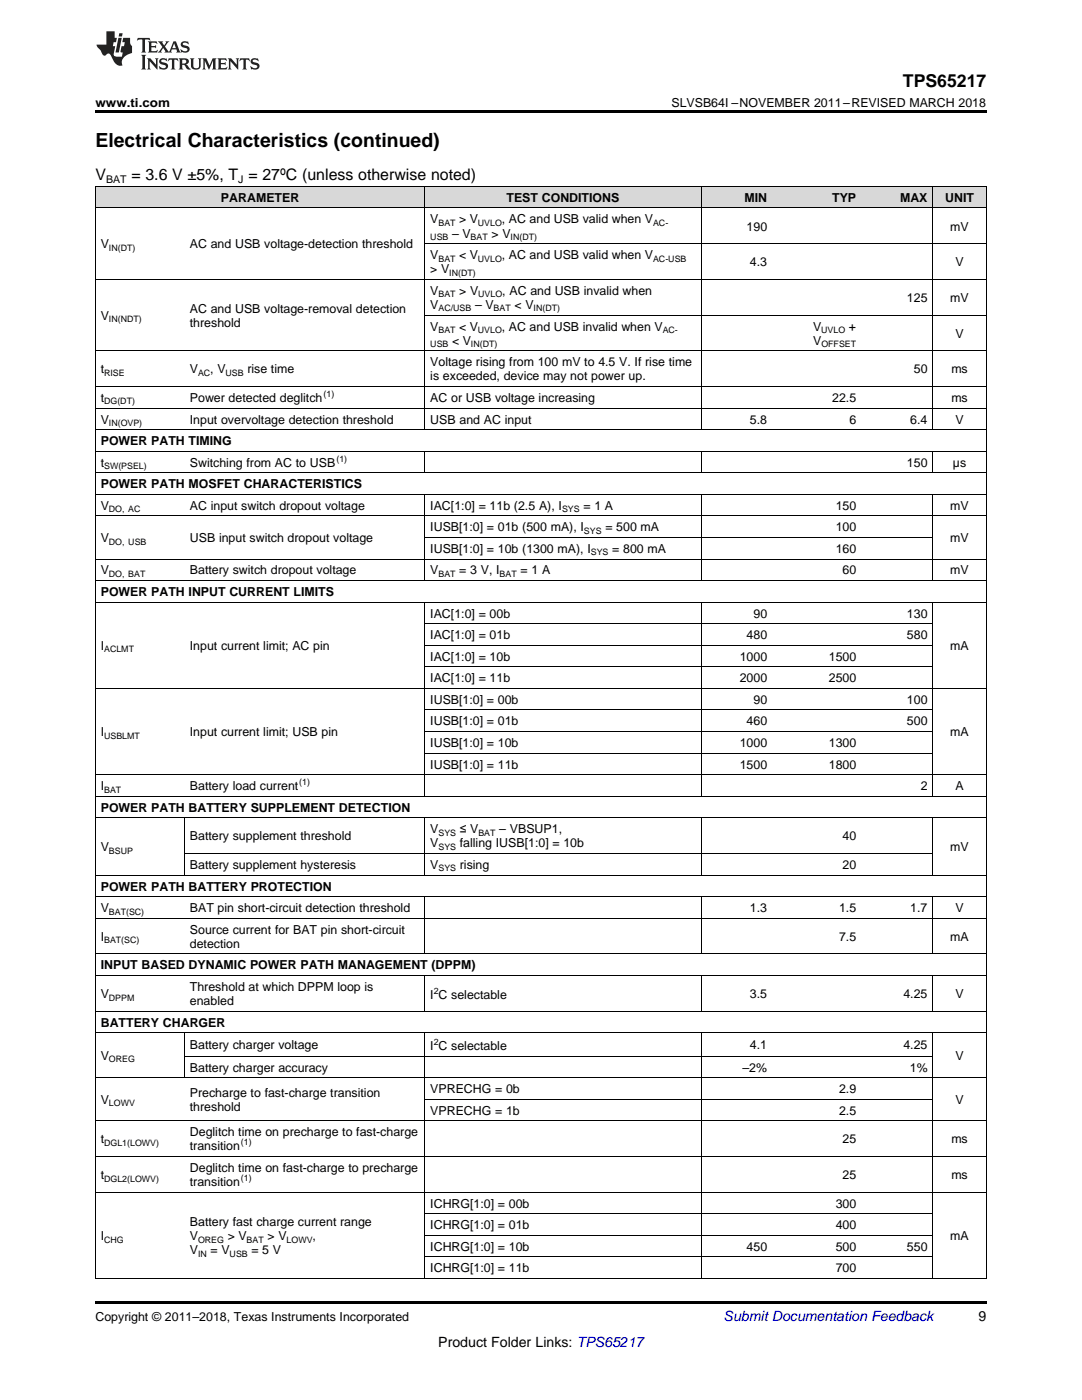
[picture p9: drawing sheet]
<svg xmlns="http://www.w3.org/2000/svg" width="216mm" height="279mm" viewBox="0 0 216 279" stroke-linecap="round" stroke-linejoin="round" font-family="sans-serif">
<defs><g id="words">
<text font-size="3.9" x="19" y="29.3">Electrical Characteristics (continued)</text>
<text font-size="3.5" x="180.2" y="17.3">TPS65217</text>
<g font-size="3.2">
<text x="19" y="36">V</text>
<text x="26.2" y="36">= 3.6 V ±5%, T = 27ºC (unless otherwise noted)</text>
</g>
<text font-size="2.8" fill="#0000c8" x="144.4" y="263.6">Submit Documentation Feedback</text>
<g font-size="2.8">
<text x="195.3" y="263.6">9</text>
<text x="87.5" y="268.9">Product Folder Links: TPS65217</text>
</g>
<g font-size="2.5">
<text x="19" y="21.4">www.ti.com</text>
<text x="134" y="21.4">SLVSB64I –NOVEMBER 2011–REVISED MARCH 2018</text>
<text x="44.1" y="40.3">PARAMETER</text>
<text x="101.1" y="40.3">TEST CONDITIONS</text>
<text x="148.6" y="40.3">MIN</text>
<text x="166.1" y="40.3">TYP</text>
<text x="179.6" y="40.3">MAX</text>
<text x="188.6" y="40.3">UNIT</text>
<text x="85.9" y="44.6">V</text>
<text x="90.2" y="47.4">– V</text>
<text x="91.6" y="44.6">&gt; V</text>
<text x="98.1" y="47.4">&gt; V</text>
<text x="100.2" y="44.6">, AC and USB valid when V</text>
<text x="149" y="46">190</text>
<text x="189.6" y="46">mV</text>
<text x="20.1" y="49.6">V</text>
<text x="37.9" y="49.6">AC and USB voltage-detection threshold</text>
<text x="85.9" y="51.7">V</text>
<text x="91.6" y="51.7">&lt; V</text>
<text x="100.2" y="51.7">, AC and USB valid when V</text>
<text x="149.6" y="53.1">4.3</text>
<text x="190.6" y="53.1">V</text>
<text x="85.9" y="54.5">&gt; V</text>
<text x="85.9" y="58.8">V</text>
<text x="91.7" y="58.8">&gt; V</text>
<text x="100.2" y="58.8">, AC and USB invalid when</text>
<text x="20.1" y="63.8">V</text>
<text x="37.9" y="62.4">AC and USB voltage-removal detection</text>
<text x="37.9" y="65.2">threshold</text>
<text x="85.9" y="61.7">V</text>
<text x="85.9" y="66">V</text>
<text x="91.6" y="66">&lt; V</text>
<text x="94.8" y="61.7">– V</text>
<text x="100.2" y="66">, AC and USB invalid when V</text>
<text x="102.7" y="61.7">&lt; V</text>
<text x="162.2" y="66">V</text>
<text x="169.4" y="66">+</text>
<text x="181" y="60.3">125</text>
<text x="189.6" y="60.3">mV</text>
<text x="90.2" y="68.8">&lt; V</text>
<text x="162.3" y="68.8">V</text>
<text x="190.6" y="67.4">V</text>
<text x="20.1" y="74.5">t</text>
<text x="37.9" y="74.5">V</text>
<text x="42" y="74.5">, V</text>
<text x="49.4" y="74.5">rise time</text>
<text x="85.9" y="73.1">Voltage rising from 100 mV to 4.5 V. If rise time</text>
<text x="85.9" y="75.9">is exceeded, device may not power up.</text>
<text x="182.4" y="74.5">50</text>
<text x="189.8" y="74.5">ms</text>
<text x="20.1" y="80.2">t</text>
<text x="37.9" y="80.2">Power detected deglitch</text>
<text x="85.9" y="80.2">AC or USB voltage increasing</text>
<text x="166.1" y="80.2">22.5</text>
<text x="189.8" y="80.2">ms</text>
<text x="20.1" y="84.5">V</text>
<text x="20.1" y="88.8">POWER PATH TIMING</text>
<text x="37.9" y="84.5">Input overvoltage detection threshold</text>
<text x="85.9" y="84.5">USB and AC input</text>
<text x="149.6" y="84.5">5.8</text>
<text x="169.5" y="84.5">6</text>
<text x="181.6" y="84.5">6.4</text>
<text x="190.6" y="84.5">V</text>
<text x="20.1" y="93.1">t</text>
<text x="37.9" y="93.1">Switching from AC to USB</text>
<text x="181" y="93.1">150</text>
<text x="190.1" y="93.1">µs</text>
<text x="20.1" y="97.4">POWER PATH MOSFET CHARACTERISTICS</text>
<text x="20.1" y="101.7">V</text>
<text x="37.9" y="101.7">AC input switch dropout voltage</text>
<text x="85.9" y="101.7">IAC[1:0] = 11b (2.5 A), I</text>
<text x="116.4" y="101.7">= 1 A</text>
<text x="166.8" y="101.7">150</text>
<text x="189.6" y="101.7">mV</text>
<text x="85.9" y="106">IUSB[1:0] = 01b (500 mA), I</text>
<text x="120.8" y="106">= 500 mA</text>
<text x="166.8" y="106">100</text>
<text x="20.1" y="108.2">V</text>
<text x="37.9" y="108.2">USB input switch dropout voltage</text>
<text x="85.9" y="110.3">IUSB[1:0] = 10b (1300 mA), I</text>
<text x="122.2" y="110.3">= 800 mA</text>
<text x="166.8" y="110.3">160</text>
<text x="189.6" y="108.2">mV</text>
<text x="20.1" y="114.7">V</text>
<text x="20.1" y="119">POWER PATH INPUT CURRENT LIMITS</text>
<text x="37.9" y="114.7">Battery switch dropout voltage</text>
<text x="85.9" y="114.7">V</text>
<text x="91.7" y="114.7">= 3 V, I</text>
<text x="103.9" y="114.7">= 1 A</text>
<text x="168.1" y="114.7">60</text>
<text x="189.6" y="114.7">mV</text>
<text x="85.9" y="123.3">IAC[1:0] = 00b</text>
<text x="150.4" y="123.3">90</text>
<text x="181" y="123.3">130</text>
<text x="20.1" y="129.7">I</text>
<text x="37.9" y="129.7">Input current limit; AC pin</text>
<text x="85.9" y="127.6">IAC[1:0] = 01b</text>
<text x="85.9" y="131.9">IAC[1:0] = 10b</text>
<text x="147.6" y="131.9">1000</text>
<text x="149" y="127.6">480</text>
<text x="165.4" y="131.9">1500</text>
<text x="181" y="127.6">580</text>
<text x="189.6" y="129.7">mA</text>
<text x="85.9" y="136.2">IAC[1:0] = 11b</text>
<text x="147.6" y="136.2">2000</text>
<text x="165.4" y="136.2">2500</text>
<text x="85.9" y="140.5">IUSB[1:0] = 00b</text>
<text x="150.4" y="140.5">90</text>
<text x="181" y="140.5">100</text>
<text x="20.1" y="146.9">I</text>
<text x="37.9" y="146.9">Input current limit; USB pin</text>
<text x="85.9" y="144.8">IUSB[1:0] = 01b</text>
<text x="85.9" y="149.1">IUSB[1:0] = 10b</text>
<text x="147.6" y="149.1">1000</text>
<text x="149" y="144.8">460</text>
<text x="165.4" y="149.1">1300</text>
<text x="181" y="144.8">500</text>
<text x="189.6" y="146.9">mA</text>
<text x="85.9" y="153.4">IUSB[1:0] = 11b</text>
<text x="147.6" y="153.4">1500</text>
<text x="165.4" y="153.4">1800</text>
<text x="20.1" y="157.7">I</text>
<text x="20.1" y="162">POWER PATH BATTERY SUPPLEMENT DETECTION</text>
<text x="37.9" y="157.7">Battery load current</text>
<text x="183.7" y="157.7">2</text>
<text x="190.6" y="157.7">A</text>
<text x="37.9" y="167.7">Battery supplement threshold</text>
<text x="85.9" y="166.3">V</text>
<text x="91.8" y="166.3">≤ V</text>
<text x="99.6" y="166.3">– VBSUP1,</text>
<text x="168.1" y="167.7">40</text>
<text x="20.1" y="169.9">V</text>
<text x="37.9" y="173.4">Battery supplement hysteresis</text>
<text x="85.9" y="169.1">V</text>
<text x="85.9" y="173.4">V</text>
<text x="91.8" y="169.1">falling IUSB[1:0] = 10b</text>
<text x="91.8" y="173.4">rising</text>
<text x="168.1" y="173.4">20</text>
<text x="189.6" y="169.9">mV</text>
<text x="20.1" y="177.7">POWER PATH BATTERY PROTECTION</text>
<text x="20.1" y="182">V</text>
<text x="37.9" y="182">BAT pin short-circuit detection threshold</text>
<text x="149.6" y="182">1.3</text>
<text x="167.4" y="182">1.5</text>
<text x="181.6" y="182">1.7</text>
<text x="190.6" y="182">V</text>
<text x="20.1" y="187.7">I</text>
<text x="37.9" y="186.3">Source current for BAT pin short-circuit</text>
<text x="37.9" y="189.2">detection</text>
<text x="167.4" y="187.7">7.5</text>
<text x="189.6" y="187.7">mA</text>
<text x="20.1" y="193.5">INPUT BASED DYNAMIC POWER PATH MANAGEMENT (DPPM)</text>
<text x="37.9" y="197.8">Threshold at which DPPM loop is</text>
<text x="20.1" y="199.2">V</text>
<text x="37.9" y="200.6">enabled</text>
<text x="85.9" y="199.4">I C selectable</text>
<text x="149.6" y="199.2">3.5</text>
<text x="180.3" y="199.2">4.25</text>
<text x="190.6" y="199.2">V</text>
<text x="20.1" y="204.9">BATTERY CHARGER</text>
<text x="37.9" y="209.4">Battery charger voltage</text>
<text x="85.9" y="209.5">I C selectable</text>
<text x="149.6" y="209.4">4.1</text>
<text x="180.3" y="209.4">4.25</text>
<text x="20.1" y="211.5">V</text>
<text x="37.9" y="213.9">Battery charger accuracy</text>
<text x="148.2" y="213.9">–2%</text>
<text x="181.5" y="213.9">1%</text>
<text x="190.6" y="211.5">V</text>
<text x="20.1" y="220.3">V</text>
<text x="37.9" y="218.9">Precharge to fast-charge transition</text>
<text x="37.9" y="221.7">threshold</text>
<text x="85.9" y="218.2">VPRECHG = 0b</text>
<text x="167.4" y="218.2">2.9</text>
<text x="190.6" y="220.3">V</text>
<text x="37.9" y="226.8">Deglitch time on precharge to fast-charge</text>
<text x="85.9" y="222.5">VPRECHG = 1b</text>
<text x="167.4" y="222.5">2.5</text>
<text x="20.1" y="228.2">t</text>
<text x="37.9" y="229.6">transition</text>
<text x="37.9" y="233.9">Deglitch time on fast-charge to precharge</text>
<text x="168.1" y="228.2">25</text>
<text x="189.8" y="228.2">ms</text>
<text x="20.1" y="235.3">t</text>
<text x="37.9" y="236.7">transition</text>
<text x="168.1" y="235.3">25</text>
<text x="189.8" y="235.3">ms</text>
<text x="37.9" y="244.7">Battery fast charge current range</text>
<text x="85.9" y="241">ICHRG[1:0] = 00b</text>
<text x="85.9" y="245.3">ICHRG[1:0] = 01b</text>
<text x="166.8" y="241">300</text>
<text x="166.8" y="245.3">400</text>
<text x="20.1" y="247.5">I</text>
<text x="37.9" y="247.5">V</text>
<text x="37.9" y="250.3">V</text>
<text x="42" y="250.3">= V</text>
<text x="45.4" y="247.5">&gt; V</text>
<text x="50.2" y="250.3">= 5 V</text>
<text x="53.4" y="247.5">&gt; V</text>
<text x="62.4" y="247.5">,</text>
<text x="85.9" y="249.6">ICHRG[1:0] = 10b</text>
<text x="149" y="249.6">450</text>
<text x="166.8" y="249.6">500</text>
<text x="181" y="249.6">550</text>
<text x="189.6" y="247.5">mA</text>
<text x="85.9" y="253.9">ICHRG[1:0] = 11b</text>
<text x="166.8" y="253.9">700</text>
<text x="19" y="263.6">Copyright © 2011–2018, Texas Instruments Incorporated</text>
</g>
<g font-size="2.1">
<text x="21.2" y="36.6">BAT</text>
<text x="47.6" y="36.6">J</text>
</g>
<g font-size="1.8">
<text x="85.9" y="47.9">USB</text>
<text x="87.5" y="45.1">BAT</text>
<text x="93.9" y="47.9">BAT</text>
<text x="95.4" y="45.1">UVLO</text>
<text x="101.9" y="47.9">IN(DT)</text>
<text x="130.3" y="45.1">AC-</text>
<text x="21.7" y="50.1">IN(DT)</text>
<text x="87.5" y="52.2">BAT</text>
<text x="95.4" y="52.2">UVLO</text>
<text x="130.3" y="52.2">AC-USB</text>
<text x="87.5" y="59.3">BAT</text>
<text x="89.6" y="55">IN(DT)</text>
<text x="95.4" y="59.3">UVLO</text>
<text x="21.7" y="64.3">IN(NDT)</text>
<text x="87.5" y="62.2">AC/USB</text>
<text x="98.5" y="62.2">BAT</text>
<text x="106.5" y="62.2">IN(DT)</text>
<text x="85.9" y="69.3">USB</text>
<text x="87.5" y="66.5">BAT</text>
<text x="94" y="69.3">IN(DT)</text>
<text x="95.4" y="66.5">UVLO</text>
<text x="132.2" y="66.5">AC-</text>
<text x="163.9" y="66.5">UVLO</text>
<text x="163.9" y="69.3">OFFSET</text>
<text x="20.8" y="75">RISE</text>
<text x="39.5" y="75">AC</text>
<text x="45" y="75">USB</text>
<text x="20.8" y="80.7">DG(DT)</text>
<text x="64.6" y="79.2">(1)</text>
<text x="21.7" y="85">IN(OVP)</text>
<text x="20.8" y="93.6">SW(PSEL)</text>
<text x="67.1" y="92.1">(1)</text>
<text x="21.7" y="102.2">DO, AC</text>
<text x="112.1" y="102.2">SYS</text>
<text x="116.5" y="106.5">SYS</text>
<text x="21.7" y="108.7">DO, USB</text>
<text x="117.9" y="110.8">SYS</text>
<text x="21.7" y="115.1">DO, BAT</text>
<text x="87.5" y="115.1">BAT</text>
<text x="99.7" y="115.1">BAT</text>
<text x="20.8" y="130.2">ACLMT</text>
<text x="20.8" y="147.4">USBLMT</text>
<text x="20.8" y="158.2">BAT</text>
<text x="59.7" y="156.7">(1)</text>
<text x="87.5" y="166.8">SYS</text>
<text x="95.5" y="166.8">BAT</text>
<text x="21.7" y="170.4">BSUP</text>
<text x="87.5" y="169.6">SYS</text>
<text x="87.5" y="173.9">SYS</text>
<text x="21.7" y="182.5">BAT(SC)</text>
<text x="20.8" y="188.2">BAT(SC)</text>
<text x="21.7" y="199.7">DPPM</text>
<text x="86.5" y="198.4">2</text>
<text x="86.5" y="208.6">2</text>
<text x="21.7" y="212">OREG</text>
<text x="21.7" y="220.8">LOWV</text>
<text x="20.8" y="228.7">DGL1(LOWV)</text>
<text x="48.1" y="228.6">(1)</text>
<text x="20.8" y="235.8">DGL2(LOWV)</text>
<text x="48.1" y="235.7">(1)</text>
<text x="20.8" y="248">CHG</text>
<text x="39.5" y="248">OREG</text>
<text x="39.5" y="250.8">IN</text>
<text x="45.8" y="250.8">USB</text>
<text x="49.2" y="248">BAT</text>
<text x="57.2" y="248">LOWV</text>
</g>
</g></defs>
<g fill="#d8d8d8">
<path d="M19 37.3h17.8v4.3h-17.8z"/>
<path d="M36.8 37.3h48v4.3h-48z"/>
<path d="M84.8 37.3h32v4.3h-32z"/>
<path d="M116.8 37.3h23.1v4.3h-23.1z"/>
<path d="M139.9 37.3h14.3v4.3h-14.3z"/>
<path d="M154.2 37.3h17.7v4.3h-17.7z"/>
<path d="M171.9 37.3h14.3v4.3h-14.3z"/>
<path d="M186.2 37.3h10.6v4.3h-10.6z"/>
</g>
<path d="M19 22h177.8v.5h-177.8zM19 259.7h177.8v.5h-177.8z" fill="#000"/>
<g fill="none" stroke="#000" stroke-width=".2">
<path d="M19 37.2h177.8v218M19.1 37.2v218M84.8 37.2v48.6M139.9 37.2v48.6M186.1 37.2v48.6M19 55.8h177.8M19 41.5h177.8M84.8 48.6h112M19 77.1h177.8M19 70h177.8M84.8 62.9h112M19 98.7h177.8"/>
<path d="M19 94.4h177.8M19 90h177.8M19 85.7h177.8M19 81.4h177.8M84.8 90.1v4.3M84.8 98.7v17.2M139.9 90.1v4.3M139.9 98.7v17.2M186.1 90.1v4.3M186.1 98.7v17.2M19 115.9h177.8M19 111.6h177.8"/>
<path d="M19 103h177.8M84.8 107.3h101.4M19 137.4h177.8M19 120.2h177.8M84.8 120.2v38.8M84.8 133.1h101.4M84.8 128.8h101.4M84.8 124.5h101.4M139.9 120.2v38.8M186.1 120.2v38.8M19 158.9h177.8M19 154.6h177.8"/>
<path d="M84.8 150.3h101.4M84.8 146h101.4M84.8 141.7h101.4M19 178.9h177.8M19 174.6h177.8M19 163.2h177.8M36.8 163.3v11.4M36.8 170.3h149.4M84.8 163.3v11.4M84.8 179v11.4M139.9 163.3v11.4M139.9 179v11.4"/>
<path d="M186.1 163.3v11.4M186.1 179v11.4M19 194.7h177.8M19 190.4h177.8M19 183.3h177.8M84.8 194.7v7.2M139.9 194.7v7.2M186.1 194.7v7.2M19 215.1h177.8M19 206.1h177.8M19 201.8h177.8M36.8 206.2v8.9"/>
<path d="M36.8 210.8h149.4M84.8 206.2v49M84.8 219.4h101.4M139.9 206.2v49M186.1 206.2v49M19 237.9h177.8M19 230.8h177.8M19 223.7h177.8M19 255.1h177.8M84.8 250.8h101.4M84.8 246.5h101.4M84.8 242.2h101.4"/>
</g>
<g fill="#231f20">
<path d="M27.5 7.6l-.1 .5 .4-.2h.6v.1v2.1l-.2 .4h1l-.3-.4v-2.1l.1-.1h.5l.5 .2-.2-.5zM29.5 8.3l.2 .3v1.5l-.2 .4h1.8l.2-.6a1.04 1.04 0 0 1-1.3 .2v-.7h.6l.3 .2v-.6l-.3 .2h-.6v-.6l.8-.1 .4 .3-.2-.5zM31.5 8.3l.9 1.1-.9 1.1h.8l-.2-.2 .5-.7 .4 .7-.2 .2h1.5l-.1-.2 .1-.4h.9l.1 .4-.2 .2h1l-.3-.3-.7-1.9h-.5l-.9 2-.8-1 .9-1h-.8l.1 .3-.3 .5-.4-.6 .2-.2zM34.7 8.6l.4 1h-.7zM36.3 8.4a.63 .63 0 0 0-.2 .7 .63 .63 0 0 0 .6 .4l.6 .2 .1 .2a.75 .75 0 0 1-.7 .4 .75 .75 0 0 1-.6-.5l.1 .7 .1-.1a1.11 1.11 0 0 0 1.5-.6 1.13 1.13 0 0 0-1.2-.8l-.1-.4a1.04 1.04 0 0 1 1.2 .2l-.2-.5-.1 .1-.5-.2zM28.2 10.9l.2 .4v2.2l-.2 .4h1l-.3-.4v-2.2l.3-.4zM29.3 11.6l.3 .4v1.5l-.3 .4h.8l-.2-.4v-1.3l1.5 1.7v-1.9l.2-.4h-.7l.2 .4v.9l-1.1-1.3zM32 11.8a.62 .62 0 0 0-.2 .7 .62 .62 0 0 0 .6 .4l.6 .1 .1 .3a.76 .76 0 0 1-.7 .3 .76 .76 0 0 1-.6-.4l.1 .7 .1-.1a1.11 1.11 0 0 0 1.5-.6 1.13 1.13 0 0 0-1.2-.8l-.1-.4a1.04 1.04 0 0 1 1.2 .2l-.2-.6-.1 .1-.5-.1zM33.7 11.6l-.2 .6a.61 .61 0 0 1 .8-.3v1.6l-.2 .4h.9l-.2-.4v-1.6a.63 .63 0 0 1 .8 .3l-.2-.6zM35.6 11.6l.3 .4v1.5l-.3 .4h1l-.2-.2v-.8l.5 .2a.76 .76 0 0 0 1.2 .7l-1-1a.58 .58 0 0 0 .6-.5 .58 .58 0 0 0-.5-.6zM36.4 11.9h.1a.45 .45 0 0 1 .5 .1 .45 .45 0 0 1 .1 .5l-.7 .2zM37.9 11.6l.2 .2a2.17 2.17 0 0 0 .3 1.9 .99 .99 0 0 0 1.6-.6v-1.1l.2-.4h-.7l.2 .2a1.92 1.92 0 0 1-.2 1.8 .6 .6 0 0 1-.9-.5v-1.1l.2-.4zM40.4 11.6l.2 .4v1.5l-.2 .4h.7l-.2-.4v-1.4l.8 1.8 .8-1.8v1.4l-.2 .4h.9l-.2-.4v-1.5l.2-.4h-.8l-.6 1.5-.6-1.5zM43.4 11.6l.2 .4v1.5l-.2 .4h1.8l.2-.6a1.04 1.04 0 0 1-1.3 .1v-.6h.5l.4 .2v-.6l-.4 .2h-.5v-.7h.8l.3 .3-.1-.6zM45.5 11.6l.2 .4v1.5l-.2 .4h.7l-.2-.4v-1.3l1.5 1.7v-1.9l.2-.4h-.7l.2 .4v.9l-1.1-1.3zM47.9 11.6l-.1 .6a.61 .61 0 0 1 .8-.3v1.6l-.3 .4h1l-.3-.4 .1-1.6a.63 .63 0 0 1 .7 .3l-.1-.6zM50.2 11.8a.62 .62 0 0 0-.2 .7 .62 .62 0 0 0 .6 .4l.6 .1 .2 .3a.76 .76 0 0 1-.8 .3 .76 .76 0 0 1-.6-.4l.1 .7 .2-.1a1.11 1.11 0 0 0 1.5-.6 1.13 1.13 0 0 0-1.3-.8l-.1-.4a1.04 1.04 0 0 1 1.2 .2l-.1-.6-.2 .1-.5-.1z"/>
<path d="M21.2 6.3v2.6h-1.9l.1 .4 .7 .9a.91 .91 0 0 0 1 .8 .56 .56 0 0 1 .5-.3 .56 .56 0 0 1 .5 .3l.4 .8a1.53 1.53 0 0 0 1.9 1.2 1.54 1.54 0 0 1 1-2.1l.9-.3v-1.4a1.52 1.52 0 0 1-.3-1.6h-1.4l-.2 .8h.5l-.2 .8h-.4l-.2 1v.2l.4 .1-.2 .8a1.93 1.93 0 0 1-1.6-.3l.3-1.8h-.5l.2-.8h.4l.2-.8h-.4v-1.3zM23.6 7.6l-.6 2.9h.7l.6-2.9zM23.8 6.6l-.1 .7h.6l.2-.7z"/>
</g>
<use href="#words"/>
</svg>
